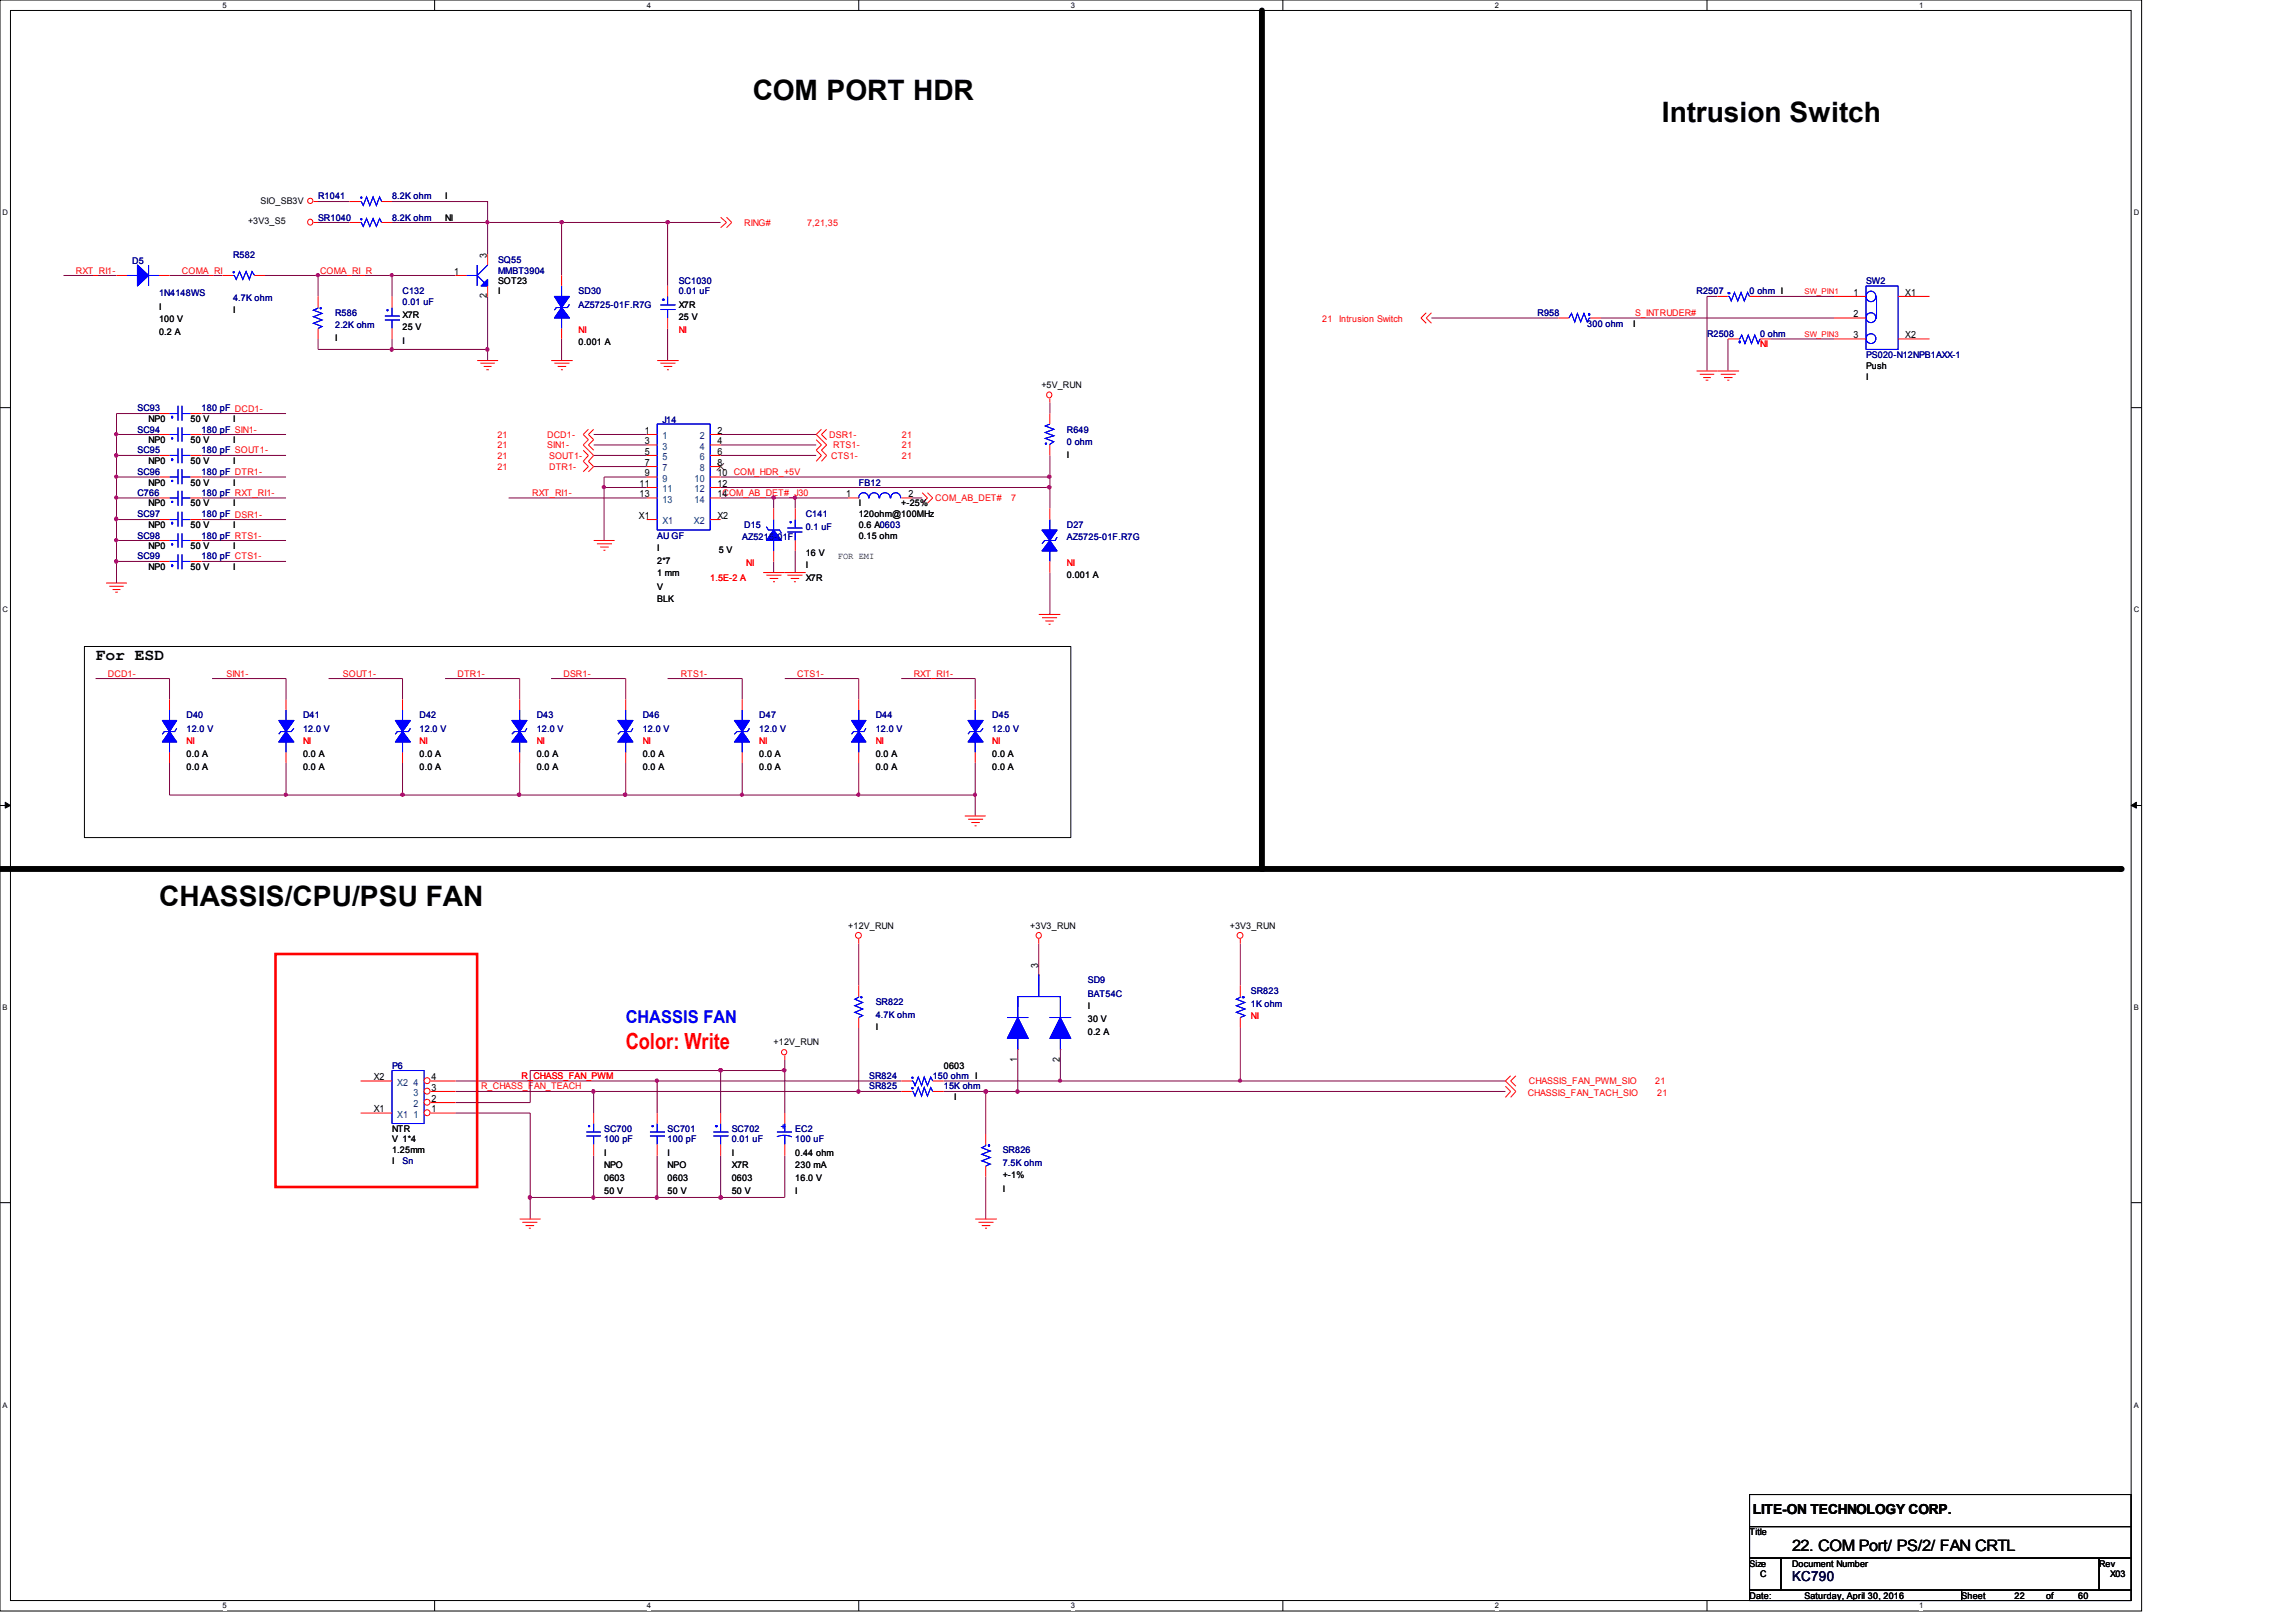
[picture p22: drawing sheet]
<svg xmlns="http://www.w3.org/2000/svg" width="297mm" height="210mm" viewBox="0 0 297 210" stroke-linecap="round" stroke-linejoin="round" font-family="sans-serif">
<defs><g id="words">
<g font-size="3.6">
<text x="97.4" y="13">COM PORT HDR</text>
<text x="215" y="15.7">Intrusion Switch</text>
<text x="20.6" y="117.2">CHASSIS/CPU/PSU FAN</text>
</g>
<text font-size="2.9" fill="#f00" x="80.9" y="135.7">Color: Write</text>
<text font-size="2.3" fill="#00f" x="80.9" y="132.4">CHASSIS FAN</text>
<text font-size="2.1" x="12.4" y="85.4">For ESD</text>
<text font-size="2" x="231.8" y="200.7">22. COM Port/ PS/2/ FAN CRTL</text>
<text font-size="1.8" x="226.7" y="195.9">LITE-ON TECHNOLOGY CORP.</text>
<text font-size="1.8" fill="#000040" x="231.8" y="204.6">KC790</text>
<g font-size="1.3">
<text x="58.8" y="35.6">1</text>
<text x="63" y="33.4" transform="rotate(-90 63 33.4)">3</text>
<text x="63" y="38.6" transform="rotate(-90 63 38.6)">2</text>
<text x="239.8" y="38.3">1</text>
<text x="239.8" y="41.1">2</text>
<text x="246.5" y="38.3">X1</text>
<text x="239.8" y="43.8">3</text>
<text x="246.5" y="43.8">X2</text>
<text x="83.4" y="56.1">1</text>
<text x="83.4" y="57.5">3</text>
<text x="83.4" y="58.8">5</text>
<text x="92.8" y="56.1">2</text>
<text x="92.8" y="57.5">4</text>
<text x="92.8" y="58.8">6</text>
<text x="82.7" y="63">11</text>
<text x="82.7" y="64.3">13</text>
<text x="83.4" y="60.3">7</text>
<text x="83.4" y="61.6">9</text>
<text x="92.8" y="60.3">8</text>
<text x="92.8" y="64.3">14</text>
<text x="92.8" y="63">12</text>
<text x="92.8" y="61.6">10 COM_HDR_+5V</text>
<text x="109.5" y="64.3">1</text>
<text x="117.5" y="64.3">2</text>
<text x="82.6" y="67.1">X1</text>
<text x="92.8" y="67.1">X2</text>
<text x="134.3" y="125.2" transform="rotate(-90 134.3 125.2)">3</text>
<text x="131.6" y="137.4" transform="rotate(-90 131.6 137.4)">1</text>
<text x="137.1" y="137.4" transform="rotate(-90 137.1 137.4)">2</text>
<text x="48.3" y="143.9">X1</text>
<text x="48.3" y="139.8">X2</text>
<text x="55.8" y="143.9">1</text>
<text x="55.8" y="142.6">2</text>
<text x="55.8" y="141.1">3</text>
<text x="55.8" y="139.8">4</text>
</g>
<g font-size="1.3" fill="#004080">
<text x="85.7" y="56.8">1</text>
<text x="85.7" y="58.2">3</text>
<text x="85.7" y="59.5">5</text>
<text x="90.5" y="56.8">2</text>
<text x="90.5" y="58.2">4</text>
<text x="90.5" y="59.5">6</text>
<text x="85.7" y="61">7</text>
<text x="85.7" y="62.3">9</text>
<text x="85.7" y="63.7">11</text>
<text x="85.7" y="65">13</text>
<text x="89.8" y="65">14</text>
<text x="89.8" y="63.7">12</text>
<text x="89.8" y="62.3">10</text>
<text x="90.5" y="61">8</text>
<text x="85.7" y="67.8">X1</text>
<text x="89.7" y="67.8">X2</text>
<text x="51.4" y="140.5">X2</text>
<text x="53.5" y="143.3">2</text>
<text x="53.5" y="141.8">3</text>
<text x="53.5" y="140.5">4</text>
<text x="51.4" y="144.6">X1</text>
<text x="53.5" y="144.6">1</text>
</g>
<g font-size="1.2">
<text x="32.1" y="29">+3V3_S5</text>
<text x="33.7" y="26.3">SIO_SB3V</text>
<text x="57.6" y="28.5">NI</text>
<text x="57.6" y="25.7">I</text>
<text x="20.6" y="40">I</text>
<text x="20.6" y="41.7">100 V</text>
<text x="30.1" y="40.6">I</text>
<text x="52.1" y="41.1">X7R</text>
<text x="64.4" y="38.1">I</text>
<text x="64.4" y="36.7">SOT23</text>
<text x="87.8" y="39.8">X7R</text>
<text x="87.8" y="41.4">25 V</text>
<text x="20.6" y="43.3">0.2 A</text>
<text x="43.3" y="44.1">I</text>
<text x="52.1" y="42.8">25 V</text>
<text x="52.1" y="44.4">I</text>
<text x="74.8" y="44.7">0.001 A</text>
<text x="211.2" y="42.2">I</text>
<text x="241.4" y="47.8">Push</text>
<text x="134.7" y="50.2">+5V_RUN</text>
<text x="241.4" y="49.1">I</text>
<text x="19.2" y="57.3">NP0</text>
<text x="19.2" y="54.6">NP0</text>
<text x="24.6" y="57.3">50 V</text>
<text x="24.6" y="54.6">50 V</text>
<text x="30.1" y="57.3">I</text>
<text x="30.1" y="54.6">I</text>
<text x="138" y="59.3">I</text>
<text x="19.2" y="60">NP0</text>
<text x="19.2" y="65.5">NP0</text>
<text x="19.2" y="62.8">NP0</text>
<text x="24.6" y="60">50 V</text>
<text x="24.6" y="65.5">50 V</text>
<text x="24.6" y="62.8">50 V</text>
<text x="30.1" y="60">I</text>
<text x="30.1" y="65.5">I</text>
<text x="30.1" y="62.8">I</text>
<text x="111.1" y="65.5">I</text>
<text x="116.6" y="65.5">+-25%</text>
<text x="19.2" y="68.3">NP0</text>
<text x="19.2" y="71">NP0</text>
<text x="24.6" y="68.3">50 V</text>
<text x="24.6" y="71">50 V</text>
<text x="30.1" y="68.3">I</text>
<text x="30.1" y="71">I</text>
<text x="85" y="71.3">I</text>
<text x="93" y="71.5">5 V</text>
<text x="104.2" y="71.9">16 V</text>
<text x="111.1" y="66.9">120ohm@100MHz</text>
<text x="111.1" y="69.7">0.15 ohm</text>
<text x="111.1" y="68.3">0.6 A0603</text>
<text x="19.2" y="73.7">NP0</text>
<text x="24.6" y="73.7">50 V</text>
<text x="30.1" y="73.7">I</text>
<text x="85" y="73">2*7</text>
<text x="85" y="74.6">1 mm</text>
<text x="85" y="76.3">V</text>
<text x="85" y="77.9">BLK</text>
<text x="104.2" y="73.5">I</text>
<text x="104.2" y="75.2">X7R</text>
<text x="108.4" y="72.4">FOR EMI</text>
<text x="138" y="74.8">0.001 A</text>
<text x="24.1" y="98">0.0 A</text>
<text x="24.1" y="99.6">0.0 A</text>
<text x="39.2" y="98">0.0 A</text>
<text x="39.2" y="99.6">0.0 A</text>
<text x="54.3" y="98">0.0 A</text>
<text x="54.3" y="99.6">0.0 A</text>
<text x="69.4" y="98">0.0 A</text>
<text x="69.4" y="99.6">0.0 A</text>
<text x="83.1" y="98">0.0 A</text>
<text x="83.1" y="99.6">0.0 A</text>
<text x="98.2" y="98">0.0 A</text>
<text x="98.2" y="99.6">0.0 A</text>
<text x="113.3" y="98">0.0 A</text>
<text x="113.3" y="99.6">0.0 A</text>
<text x="128.4" y="98">0.0 A</text>
<text x="128.4" y="99.6">0.0 A</text>
<text x="109.7" y="120.1">+12V_RUN</text>
<text x="133.3" y="120.1">+3V3_RUN</text>
<text x="159.1" y="120.1">+3V3_RUN</text>
<text x="140.7" y="130.6">I</text>
<text x="100.1" y="135.2">+12V_RUN</text>
<text x="113.3" y="133.3">I</text>
<text x="140.7" y="132.2">30 V</text>
<text x="140.7" y="133.9">0.2 A</text>
<text x="122.1" y="138.3">0603</text>
<text x="123.4" y="142.3">I</text>
<text x="50.7" y="149.2">1.25mm</text>
<text x="50.7" y="147.8">V 1*4</text>
<text x="50.7" y="146.5">NTR</text>
<text x="78.1" y="149.5">I</text>
<text x="86.4" y="149.5">I</text>
<text x="94.7" y="149.5">I</text>
<text x="102.9" y="149.5">0.44 ohm</text>
<text x="50.7" y="150.6">I</text>
<text x="78.1" y="151.1">NPO</text>
<text x="78.1" y="152.8">0603</text>
<text x="78.1" y="154.4">50 V</text>
<text x="86.4" y="151.1">NPO</text>
<text x="86.4" y="152.8">0603</text>
<text x="86.4" y="154.4">50 V</text>
<text x="94.7" y="151.1">X7R</text>
<text x="94.7" y="152.8">0603</text>
<text x="94.7" y="154.4">50 V</text>
<text x="102.9" y="151.1">230 mA</text>
<text x="102.9" y="152.8">16.0 V</text>
<text x="102.9" y="154.4">I</text>
<text x="129.7" y="152.5">+-1%</text>
<text x="129.7" y="154.2">I</text>
<text x="226.3" y="198.6">Title</text>
<text x="226.3" y="202.7">Size</text>
<text x="231.8" y="202.7">Document Number</text>
<text x="271.5" y="202.7">Rev</text>
<text x="226.3" y="206.8">Date:</text>
<text x="227.7" y="204">C</text>
<text x="233.4" y="206.8">Saturday, April 30, 2016</text>
<text x="253.7" y="206.8">Sheet</text>
<text x="260.6" y="206.8">22</text>
<text x="264.7" y="206.8">of</text>
<text x="268.8" y="206.8">60</text>
<text x="273" y="204">X03</text>
</g>
<g font-size="1.2" fill="#000080">
<text x="41.1" y="28.5">SR1040</text>
<text x="41.1" y="25.7">R1041</text>
<text x="50.7" y="25.7">8.2K ohm</text>
<text x="50.7" y="28.5">8.2K ohm</text>
<text x="17.1" y="34.1">D5</text>
<text x="30.1" y="33.4">R582</text>
<text x="64.4" y="34">SQ55</text>
<text x="64.4" y="35.4">MMBT3904</text>
<text x="20.6" y="38.4">1N4148WS</text>
<text x="30.1" y="38.9">4.7K ohm</text>
<text x="43.3" y="40.9">R586</text>
<text x="52.1" y="38.1">C132</text>
<text x="52.1" y="39.5">0.01 uF</text>
<text x="74.8" y="38.1">SD30</text>
<text x="74.8" y="39.8">AZ5725-01F.R7G</text>
<text x="87.8" y="36.7">SC1030</text>
<text x="87.8" y="38.1">0.01 uF</text>
<text x="198.9" y="40.9">R958</text>
<text x="219.5" y="38.1">R2507</text>
<text x="226.3" y="38.1">0 ohm I</text>
<text x="241.4" y="36.7">SW2</text>
<text x="43.3" y="42.5">2.2K ohm</text>
<text x="205.3" y="42.2">300 ohm</text>
<text x="220.8" y="43.6">R2508</text>
<text x="227.7" y="43.6">0 ohm</text>
<text x="241.4" y="46.3">PS020-N12NPB1AXX-1</text>
<text x="17.8" y="53.2">SC93</text>
<text x="26.1" y="53.2">180 pF DCD1-</text>
<text x="17.8" y="58.7">SC95</text>
<text x="17.8" y="56">SC94</text>
<text x="26.1" y="58.7">180 pF SOUT1-</text>
<text x="26.1" y="56">180 pF SIN1-</text>
<text x="85.7" y="54.7">J14</text>
<text x="138" y="56">R649</text>
<text x="138" y="57.6">0 ohm</text>
<text x="17.8" y="64.2">C766</text>
<text x="17.8" y="61.5">SC96</text>
<text x="26.1" y="64.2">180 pF RXT_RI1-</text>
<text x="26.1" y="61.5">180 pF DTR1-</text>
<text x="111.1" y="62.8">FB12</text>
<text x="17.8" y="66.9">SC97</text>
<text x="17.8" y="69.7">SC98</text>
<text x="26.1" y="66.9">180 pF DSR1-</text>
<text x="26.1" y="69.7">180 pF RTS1-</text>
<text x="85" y="69.7">AU GF</text>
<text x="96" y="69.9">AZ5215-01F</text>
<text x="96.3" y="68.3">D15</text>
<text x="104.2" y="66.9">C141</text>
<text x="104.2" y="68.6">0.1 uF</text>
<text x="138" y="68.3">D27</text>
<text x="138" y="69.9">AZ5725-01F.R7G</text>
<text x="17.8" y="72.4">SC99</text>
<text x="26.1" y="72.4">180 pF CTS1-</text>
<text x="24.1" y="93">D40</text>
<text x="24.1" y="94.7">12.0 V</text>
<text x="39.2" y="93">D41</text>
<text x="39.2" y="94.7">12.0 V</text>
<text x="54.3" y="93">D42</text>
<text x="54.3" y="94.7">12.0 V</text>
<text x="69.4" y="93">D43</text>
<text x="69.4" y="94.7">12.0 V</text>
<text x="83.1" y="93">D46</text>
<text x="83.1" y="94.7">12.0 V</text>
<text x="98.2" y="93">D47</text>
<text x="98.2" y="94.7">12.0 V</text>
<text x="113.3" y="93">D44</text>
<text x="113.3" y="94.7">12.0 V</text>
<text x="128.4" y="93">D45</text>
<text x="128.4" y="94.7">12.0 V</text>
<text x="113.3" y="130">SR822</text>
<text x="113.3" y="131.7">4.7K ohm</text>
<text x="140.7" y="127.3">SD9</text>
<text x="140.7" y="128.9">BAT54C</text>
<text x="161.8" y="128.6">SR823</text>
<text x="161.8" y="130.3">1K ohm</text>
<text x="50.7" y="138.3">P6</text>
<text x="112.4" y="139.6">SR824</text>
<text x="112.4" y="141">SR825</text>
<text x="120.6" y="139.6">150 ohm I</text>
<text x="122.1" y="141">15K ohm</text>
<text x="78.1" y="146.5">SC700</text>
<text x="78.1" y="147.8">100 pF</text>
<text x="86.4" y="146.5">SC701</text>
<text x="86.4" y="147.8">100 pF</text>
<text x="94.7" y="146.5">SC702</text>
<text x="94.7" y="147.8">0.01 uF</text>
<text x="102.9" y="146.5">EC2</text>
<text x="102.9" y="147.8">100 uF</text>
<text x="129.7" y="149.2">SR826</text>
<text x="52.1" y="150.6">Sn</text>
<text x="129.7" y="150.9">7.5K ohm</text>
</g>
<g font-size="1.2" fill="#f00">
<text x="96.3" y="29.2">RING#</text>
<text x="104.4" y="29.2">7,21,35</text>
<text x="9.8" y="35.4">RXT_RI1-</text>
<text x="23.5" y="35.4">COMA_RI</text>
<text x="41.4" y="35.4">COMA_RI_R</text>
<text x="171" y="41.7">21</text>
<text x="173.2" y="41.7">Intrusion Switch</text>
<text x="211.5" y="40.9">S_INTRUDER#</text>
<text x="74.8" y="43.1">NI</text>
<text x="87.8" y="43.1">NI</text>
<text x="227.7" y="45">NI</text>
<text x="64.3" y="59.4">21</text>
<text x="64.3" y="58">21</text>
<text x="64.3" y="56.6">21</text>
<text x="70.8" y="58">SIN1-</text>
<text x="70.8" y="56.6">DCD1-</text>
<text x="71" y="59.4">SOUT1-</text>
<text x="107.3" y="56.6">DSR1-</text>
<text x="107.5" y="59.4">CTS1-</text>
<text x="107.8" y="58">RTS1-</text>
<text x="116.7" y="58">21</text>
<text x="116.7" y="59.4">21</text>
<text x="116.7" y="56.6">21</text>
<text x="64.3" y="60.8">21</text>
<text x="68.8" y="64.2">RXT_RI1-</text>
<text x="71" y="60.8">DTR1-</text>
<text x="93.5" y="64.2">COM_AB_DET#_J30</text>
<text x="121" y="64.9">COM_AB_DET#</text>
<text x="130.8" y="64.9">7</text>
<text x="91.9" y="75.2">1.5E-2 A</text>
<text x="96.5" y="73.2">NI</text>
<text x="138" y="73.2">NI</text>
<text x="14" y="87.5">DCD1-</text>
<text x="29.3" y="87.5">SIN1-</text>
<text x="44.4" y="87.5">SOUT1-</text>
<text x="59.2" y="87.5">DTR1-</text>
<text x="72.9" y="87.5">DSR1-</text>
<text x="88.1" y="87.5">RTS1-</text>
<text x="103.1" y="87.5">CTS1-</text>
<text x="118.2" y="87.5">RXT_RI1-</text>
<text x="24.1" y="96.3">NI</text>
<text x="39.2" y="96.3">NI</text>
<text x="54.3" y="96.3">NI</text>
<text x="69.4" y="96.3">NI</text>
<text x="83.1" y="96.3">NI</text>
<text x="98.2" y="96.3">NI</text>
<text x="113.3" y="96.3">NI</text>
<text x="128.4" y="96.3">NI</text>
<text x="161.8" y="131.9">NI</text>
<text x="62.2" y="141">R_CHASS_FAN_TEACH</text>
<text x="67.5" y="139.6">R_CHASS_FAN_PWM</text>
<text x="197.6" y="141.8">CHASSIS_FAN_TACH_SIO</text>
<text x="197.8" y="140.3">CHASSIS_FAN_PWM_SIO</text>
<text x="214.1" y="140.3">21</text>
<text x="214.4" y="141.8">21</text>
</g>
<text font-size="1.2" fill="#00f" x="100.9" y="145.4" transform="rotate(90 100.9 145.4)">+</text>
<g font-size="1">
<text x="28.8" y="1">5</text>
<text x="83.7" y="1">4</text>
<text x="138.5" y="1">3</text>
<text x="193.4" y="1">2</text>
<text x="248.2" y="1">1</text>
<text x=".3" y="27.9">D</text>
<text x="276" y="27.9">D</text>
<text x=".3" y="79.2">C</text>
<text x="276" y="79.2">C</text>
<text x=".3" y="130.7">B</text>
<text x="276" y="130.7">B</text>
<text x=".3" y="182.1">A</text>
<text x="276" y="182.1">A</text>
<text x="28.8" y="208.1">5</text>
<text x="83.7" y="208.1">4</text>
<text x="138.5" y="208.1">3</text>
<text x="193.4" y="208.1">2</text>
<text x="248.2" y="208.1">1</text>
</g>
<g font-size="1" fill="#f00">
<text x="233.4" y="38.1">SW_PIN1</text>
<text x="233.4" y="43.6">SW_PIN3</text>
</g>
</g></defs>
<path d="M0 0h277v208.4h-277zM1.4 1.4h274.3v205.7h-274.3z" fill="none" stroke="#000" stroke-width=".13"/>
<g fill="#fff">
<path d="M28.8 .2h.5v1.1h-.5z" fill-rule="evenodd"/>
<path d="M28.8 207.3h.5v1.1h-.5z" fill-rule="evenodd"/>
</g>
<path d="M56.2 0v1.4M56.2 207.1v1.3" fill="none" stroke="#000" stroke-width=".13"/>
<g fill="#fff">
<path d="M83.7 .2h.5v1.1h-.5z" fill-rule="evenodd"/>
<path d="M83.7 207.3h.5v1.1h-.5z" fill-rule="evenodd"/>
</g>
<path d="M111.1 0v1.4M111.1 207.1v1.3" fill="none" stroke="#000" stroke-width=".13"/>
<g fill="#fff">
<path d="M138.5 .2h.5v1.1h-.5z" fill-rule="evenodd"/>
<path d="M138.5 207.3h.5v1.1h-.5z" fill-rule="evenodd"/>
</g>
<path d="M165.9 0v1.4M165.9 207.1v1.3" fill="none" stroke="#000" stroke-width=".13"/>
<g fill="#fff">
<path d="M193.4 .2h.5v1.1h-.5z" fill-rule="evenodd"/>
<path d="M193.4 207.3h.5v1.1h-.5z" fill-rule="evenodd"/>
</g>
<path d="M220.8 0v1.4M220.8 207.1v1.3" fill="none" stroke="#000" stroke-width=".13"/>
<g fill="#fff">
<path d="M248.2 .2h.6v1.1h-.6z" fill-rule="evenodd"/>
<path d="M248.2 207.3h.6v1.1h-.6z" fill-rule="evenodd"/>
<path d="M.3 27h.6v1.1h-.6z" fill-rule="evenodd"/>
<path d="M276 27h.6v1.1h-.6z" fill-rule="evenodd"/>
<path d="M.3 78.4h.6v1.1h-.6z" fill-rule="evenodd"/>
<path d="M276 78.4h.6v1.1h-.6z" fill-rule="evenodd"/>
</g>
<path d="M0 52.7h1.4M275.7 52.7h1.3" fill="none" stroke="#000" stroke-width=".13"/>
<g fill="#fff">
<path d="M.3 129.9h.6v1.1h-.6z" fill-rule="evenodd"/>
<path d="M276 129.9h.6v1.1h-.6z" fill-rule="evenodd"/>
</g>
<path d="M0 104.2h1.4M275.7 104.2h1.3" fill="none" stroke="#000" stroke-width=".13"/>
<path d="M.7 103.8l.7 .4-.7 .4zM275.7 104.2l.7-.4v.8z" fill="#000" stroke="#000" stroke-width=".13"/>
<g fill="#fff">
<path d="M.3 181.3h.6v1.1h-.6z" fill-rule="evenodd"/>
<path d="M276 181.3h.6v1.1h-.6z" fill-rule="evenodd"/>
</g>
<path d="M10.9 83.7h127.6v24.7h-127.6zM0 155.6h1.4M275.7 155.6h1.3M226.3 193.4h49.4v4.1h-49.4zM226.3 197.5h49.4v4.1h-49.4zM226.3 201.6h4.1v4.1h-4.1zM226.3 205.7h27.4v1.4h-27.4zM230.4 201.6h41.1v4.1h-41.1zM253.7 205.7h22v1.4h-22zM271.5 201.6h4.2v4.1h-4.2z" fill="none" stroke="#000" stroke-width=".13"/>
<g fill="none" stroke="#800040" stroke-width=".13">
<path d="M8.2 35.6h6.9M21.9 35.6h6.9M34.3 35.6h6.8M41.1 35.6h9.6M41.1 35.6v2.8M41.1 28.8h4.1M41.1 26.1h4.1M50.7 35.6h8.2M50.7 35.6v2.8M50.7 26.1h12.4v2.7h9.5v6.8M50.7 28.8h12.4v4.1M63.1 38.4v6.8"/>
<path d="M72.6 28.8h13.8v8.2M86.4 28.8h6.8M222.2 38.4h-1.4v9.6M227.7 38.4h9.5M15.1 58.9h5.5M15.1 56.2h5.5M15.1 58.9v2.8M15.1 56.2v2.7M20.6 53.5h-5.5v2.7M26.1 53.5h10.9M26.1 56.2h10.9M26.1 58.9h10.9"/>
<path d="M41.1 43.9v1.3h22M50.7 43.9v1.3M63.1 45.2v1.5M72.6 43.9v2.8M76.8 56.2h6.9M76.8 58.9h6.9M76.8 57.6h6.9M86.4 42.5v4.2M93.2 57.6h12.4M93.2 56.2h12.4M93.2 58.9h12.4M135.8 52.1v1.4"/>
<path d="M135.8 58.9v2.8M185.2 41.1h16.4M207.1 41.1h30.1M223.5 43.9v4.1M229 43.9h8.2M15.1 61.7h5.5M15.1 64.4h5.5M15.1 67.2h5.5M15.1 72.6h5.5M15.1 69.9h5.5M15.1 69.9v2.7M15.1 72.6v2.8"/>
<path d="M15.1 64.4v2.8M15.1 61.7v2.7M15.1 67.2v2.7M26.1 61.7h10.9M26.1 67.2h10.9M26.1 64.4h10.9M26.1 72.6h10.9M26.1 69.9h10.9M65.8 64.4h17.9M76.8 60.4h6.9M78.1 63.1h5.6M78.1 63.1v6.8"/>
<path d="M83.7 61.7h-5.6v1.4M93.2 63.1h42.6M93.2 61.7h42.6M93.2 64.4h6.9v1.4M100.1 72.6v1.5M100.1 64.4h2.8v1.4M102.9 71.3v2.8M102.9 64.4h6.8M117.9 64.4h1.4M135.8 63.1v2.7M135.8 74.1v5.4M135.8 61.7v1.4"/>
<path d="M12.4 87.8h9.5v2.7M21.9 98.7v4.2h15.1M27.4 87.8h9.6v2.7M37 98.7v4.2M42.5 87.8h9.6v2.7M52.1 98.7v4.2M57.6 87.8h9.6v2.7M67.2 98.7v4.2M71.3 87.8h9.6v2.7M80.9 98.7v4.2M86.4 87.8h9.6v2.7M96 98.7v4.2"/>
<path d="M101.5 87.8h9.6v2.7M111.1 98.7v4.2M116.6 87.8h9.6v2.7M126.2 98.7v4.2M37 102.9h15.1M52.1 102.9h15.1M67.2 102.9h13.7M80.9 102.9h15.1M96 102.9h15.1M111.1 102.9h15.1M126.2 102.9v2.7M58.9 139.9h26.1"/>
<path d="M85 139.9v4.1M85 139.9h31.6M93.2 138.5v5.5M93.2 138.5h-24.6v4.2h-9.7M93.2 138.5h8.3M101.5 137.2v1.3M101.5 138.5v5.5M111.1 122.1v5.4M111.1 133v8.2M122.1 139.9h15.1M131.7 135.8v5.4M134.4 122.1v4.1"/>
<path d="M137.2 135.8v4.1M137.2 139.9h23.2M160.4 133v6.9M160.4 122.1v5.4M160.4 139.9h34.3M58.9 141.2h17.9v2.8M58.9 144h9.7v10.9M68.6 154.9h8.2M68.6 154.9v2.8M76.8 149.5v5.4M76.8 154.9h8.2M76.8 141.2h34.3"/>
<path d="M85 154.9h8.2M85 149.5v5.4M93.2 149.5v5.4M101.5 149.5v5.4h-8.3M111.1 141.2h5.5M122.1 141.2h5.4v5.5M127.5 152.2v5.5M127.5 141.2h4.2M131.7 141.2h63"/>
</g>
<g fill="#f0f" stroke="#f0f" stroke-width=".13">
<path d="M93 138.3h.4l.1 .2-.1 .1h-.4v-.1z" fill-rule="evenodd"/>
<path d="M101.3 138.3h.3l.1 .2-.1 .1h-.3l-.1-.1z" fill-rule="evenodd"/>
<path d="M93 138.3h.4l.1 .2-.1 .1h-.4v-.1z" fill-rule="evenodd"/>
<path d="M86.2 28.6h.3l.1 .1-.1 .2h-.3l-.1-.2z" fill-rule="evenodd"/>
<path d="M135.5 62.9h.4l.1 .1-.1 .2h-.4v-.2z" fill-rule="evenodd"/>
<path d="M99.9 64.2h.4v.2v.1h-.4l-.1-.1z" fill-rule="evenodd"/>
<path d="M135.5 61.5h.4l.1 .2-.1 .1h-.4v-.1z" fill-rule="evenodd"/>
<path d="M72.5 28.6h.3l.1 .1-.1 .2h-.3l-.1-.2z" fill-rule="evenodd"/>
<path d="M51.9 102.7h.4v.1v.2h-.4l-.1-.2z" fill-rule="evenodd"/>
<path d="M67 102.7h.3l.1 .1-.1 .2h-.3l-.1-.2z" fill-rule="evenodd"/>
<path d="M80.7 102.7h.3l.1 .1-.1 .2h-.3l-.1-.2z" fill-rule="evenodd"/>
<circle cx="85" cy="139.8" r=".21"/>
<circle cx="111" cy="141.2" r=".24"/>
<circle cx="160.4" cy="139.8" r=".21"/>
<circle cx="127.5" cy="141.2" r=".25"/>
<circle cx="131.6" cy="141.2" r=".24"/>
<circle cx="93.2" cy="154.9" r=".25"/>
<circle cx="76.7" cy="154.9" r=".24"/>
<circle cx="76.7" cy="141.2" r=".24"/>
<circle cx="84.9" cy="154.9" r=".24"/>
<circle cx="68.5" cy="154.9" r=".24"/>
<circle cx="137.1" cy="139.8" r=".21"/>
<circle cx="41.1" cy="35.6" r=".21"/>
<circle cx="50.7" cy="35.6" r=".21"/>
<circle cx="50.6" cy="45.2" r=".24"/>
<circle cx="63" cy="45.2" r=".24"/>
<circle cx="63" cy="28.7" r=".21"/>
<circle cx="102.8" cy="64.4" r=".21"/>
<circle cx="78.1" cy="63" r=".21"/>
<circle cx="126.1" cy="102.8" r=".21"/>
<circle cx="111" cy="102.8" r=".21"/>
<circle cx="96" cy="102.8" r=".21"/>
<circle cx="37" cy="102.8" r=".21"/>
<circle cx="15" cy="69.9" r=".21"/>
<circle cx="15" cy="58.9" r=".24"/>
<circle cx="15" cy="56.2" r=".21"/>
<circle cx="15" cy="64.4" r=".21"/>
<circle cx="15" cy="61.7" r=".21"/>
<circle cx="15" cy="67.1" r=".24"/>
<circle cx="15" cy="72.6" r=".24"/>
</g>
<g fill="none" stroke="#f00" stroke-width=".13">
<path d="M40.6 28.8h.5M40.6 26.1h.5M93.2 28.1l.8 .7-.8 .7M94 28.1l.7 .7-.7 .7M61.7 46.7h2.7M62.1 47h1.9M62.6 47.4h1M62.9 47.8h.3M71.3 46.7h2.8M71.7 47h2M72.1 47.4h1.1M72.6 47.8h.2"/>
<path d="M75.4 58.3l.7 .6-.7 .8 .7 .7-.7 .6M76.1 55.5l-.7 .7 .7 .7-.7 .7 1.4 1.3-.7 .8 .7 .7-.7 .6M76.8 55.5l-.7 .7 .7 .7-.7 .7 .7 .7M85 46.7h2.8M85.4 47h2M85.9 47.4h1.1M86.3 47.8h.2M105.6 56.9l.7 .7-.7 .7 .7 .6-.7 .8M106.3 55.5l-.7 .7 1.3 1.4-.6 .7 .6 .6-.6 .8M106.9 55.5l-.6 .7 .6 .7M135.8 51.6v.5M184.5 40.5l-.7 .6 .7 .7"/>
<path d="M185.2 40.5l-.7 .6 .7 .7M219.5 48h5.5M219.9 48.4h1.8M220.3 48.9h1M220.6 49.2h.4M222.6 48.4h1.9M223 48.9h1.1M223.4 49.2h.3M223.5 43.9h1.5M227.7 43.9h1.3M13.7 75.4h2.7M14.1 75.9h1.9"/>
<path d="M14.6 76.3h1M14.9 76.6h.3M76.8 69.9h2.7M77.2 70.4h2M77.6 70.8h1.1M78.1 71.2h.2M98.7 74.1h5.5M99.1 74.4h2M99.6 74.8h1.1M100 75.3h.2M101.9 74.4h1.9M102.3 74.8h1.1"/>
<path d="M102.7 75.3h.3M119.3 63.8l.7 .6-.7 .7M120 63.8l.6 .6-.6 .7M134.4 79.5h2.8M134.8 79.9h1.9M135.2 80.3h1.1M135.6 80.8h.3M124.8 105.6h2.7M125.2 106h2M125.6 106.4h1.1M126.1 106.8h.2M101.5 136.6v.6"/>
<path d="M111.1 121.5v.6M134.4 121.5v.6M160.4 121.5v.6M195.4 139.2l-.7 .7 1.4 1.3-.7 .8M196.1 139.2l-.7 .7 .7 .6M67.2 157.7h2.7M67.6 158.2h1.9M68 158.6h1.1M68.4 158.9h.3M126.2 157.7h2.7M126.6 158.2h1.9M127 158.6h1.1"/>
<path d="M127.4 158.9h.3M194.7 140.5l.7 .7-.7 .8"/>
<circle cx="40.1" cy="28.7" r=".36"/>
<circle cx="40.1" cy="26" r=".34"/>
<circle cx="135.7" cy="51.1" r=".36"/>
<circle cx="101.4" cy="136.1" r=".34"/>
<circle cx="111" cy="121" r=".38"/>
<circle cx="134.3" cy="121" r=".36"/>
<circle cx="160.4" cy="121" r=".38"/>
</g>
<path d="M163.2 1.4v111M0 112.4h274.3" fill="none" stroke="#000" stroke-width=".76"/>
<g fill="#000">
<circle cx="163.2" cy="112.4" r=".38"/>
<circle cx="274.3" cy="112.4" r=".38"/>
</g>
<path d="M35.6 123.4h26.1v30.2h-26.1z" fill="none" stroke="#f00" stroke-width=".34"/>
<path d="M225 43.9l.3-.6 .4 1.2 .4-1.2 .5 1.2 .4-1.2 .4 1.2 .3-.6M50.7 138.5h4.2v6.9h-4.2z" fill="none" stroke="#00f" stroke-width=".13"/>
<g fill="#00f" stroke="#00f" stroke-width=".13">
<path d="M225 44.1h.1l-.1 .3z" fill-rule="evenodd"/>
<path d="M225 44.1h.1l-.1 .3z" fill-rule="evenodd"/>
</g>
<circle cx="55.2" cy="144" r=".38" fill="#fff" stroke="#f00" stroke-width=".13"/>
<path d="M55.7 144h3.2" fill="none" stroke="#f00" stroke-width=".13"/>
<circle cx="55.2" cy="142.6" r=".38" fill="#fff" stroke="#f00" stroke-width=".13"/>
<path d="M55.7 142.7h3.2" fill="none" stroke="#f00" stroke-width=".13"/>
<circle cx="55.2" cy="141.2" r=".38" fill="#fff" stroke="#f00" stroke-width=".13"/>
<path d="M55.7 141.2h3.2" fill="none" stroke="#f00" stroke-width=".13"/>
<circle cx="55.2" cy="139.8" r=".38" fill="#fff" stroke="#f00" stroke-width=".13"/>
<g fill="none" stroke="#f00" stroke-width=".13">
<path d="M15.1 35.6h1.3M20.6 35.6h1.3M28.8 35.6h1.3M32.9 35.6h1.4M41.1 38.4v1.4M45.2 28.8h1.5M45.2 26.1h1.5M49.4 28.8h1.3M49.4 26.1h1.3M50.7 38.4v1.4M58.9 35.6h1.5M63.1 32.9v1.4"/>
<path d="M63.1 37v1.4M72.6 35.6v1.4M86.4 37v1.4M222.2 38.4h1.3M226.3 38.4h1.4M237.2 38.4h4.2M245.5 38.4h4.1M20.6 58.9h1.3M20.6 56.2h1.3M20.6 53.5h1.3M24.6 58.9h1.5M24.6 56.2h1.5"/>
<path d="M24.6 53.5h1.5M41.1 42.5v1.4M50.7 42.5v1.4M72.6 42.5v1.4M83.7 58.9h1.3M83.7 56.2h1.3M83.7 57.6h1.3M86.4 41.1v1.4M91.9 58.9h1.3M91.9 56.2h1.3M91.9 57.6h1.3M135.8 53.5v1.4"/>
<path d="M135.8 57.6v1.3M201.6 41.1h1.3M205.7 41.1h1.4M237.2 41.1h4.2M237.2 43.9h4.2M245.5 43.9h4.1M20.6 72.6h1.3M20.6 67.2h1.3M20.6 64.4h1.3M20.6 69.9h1.3M20.6 61.7h1.3M24.6 72.6h1.5"/>
<path d="M24.6 67.2h1.5M24.6 64.4h1.5M24.6 69.9h1.5M24.6 61.7h1.5M83.7 67.2h1.3M83.7 64.4h1.3M83.7 60.4h1.3M83.7 61.7h1.3M83.7 63.1h1.3M91.9 67.2h1.3M91.9 64.4h1.3M91.9 60.4h1.3"/>
<path d="M91.9 61.7h1.3M91.9 63.1h1.3M100.1 65.8v1.4M100.1 71.3v1.3M102.9 65.8v1.4M102.9 69.9v1.4M109.7 64.4h1.4M116.6 64.4h1.3M135.8 65.8v1.4M135.8 72.6v1.5M21.9 90.5v1.4M21.9 97.4v1.3"/>
<path d="M37 90.5v1.4M37 97.4v1.3M52.1 90.5v1.4M52.1 97.4v1.3M67.2 90.5v1.4M67.2 97.4v1.3M80.9 90.5v1.4M80.9 97.4v1.3M96 90.5v1.4M96 97.4v1.3M111.1 90.5v1.4M111.1 97.4v1.3"/>
<path d="M126.2 90.5v1.4M126.2 97.4v1.3M46.7 139.9h4M55.7 139.9h3.2M111.1 127.5v1.4M111.1 131.7v1.3M116.6 139.9h1.3M120.6 139.9h1.5M131.7 135.8h.1M134.4 126.2h.1M137.2 135.8h.1M160.4 127.5v1.4"/>
<path d="M160.4 131.7v1.3M46.7 144h4M76.8 144v1.4M76.8 148.1v1.4M85 144v1.4M85 148.1v1.4M93.2 144v1.4M93.2 148.1v1.4M101.5 144v1.4M101.5 148.1v1.4M116.6 141.2h1.3M120.6 141.2h1.5"/>
<path d="M127.5 146.7v1.4M127.5 150.9v1.3"/>
</g>
<g fill="none" stroke="#00f" stroke-width=".13">
<path d="M16.4 35.6h1.4M19.2 34.3v2.7M19.2 35.6h1.4M30.1 35.6h.2l.3 .6 .4-1.1 .4 1.1 .4-1.1 .5 1.1 .3-1.1 .3 .5M41.1 39.8v.1l-.5 .2 1.1 .5-1.1 .4 1.1 .4-1.1 .4 1.1 .4-.6 .3M46.7 28.8l.3 .5 .4-1 .4 1 .5-1 .4 1 .4-1 .3 .5M46.7 26.1l.3 .5 .4-1.1 .4 1.1 .5-1.1 .4 1.1 .4-1.1 .3 .6M50.7 39.8v1.1M60.4 35.6h1.3M61.7 34.3v2.7M63.1 34.3l-1.4 1.3 1 1M72.6 37v1.4"/>
<path d="M72.6 39.8v2.7M73.7 39.4l-.3 .4h-1.4l-.3 .3M85.4 39.5h2M86.4 38.4v1.1M223.5 38.4h.2l.2 .5 .5-1.1 .4 1.1 .4-1.1 .4 1.1 .5-1.1 .2 .6M241.4 37h4.1v8.2h-4.1zM242.7 38.4v2.8M21.9 58.9h1.1M21.9 56.2h1.1M21.9 53.5h1.1M23 58v1.9M23 55.3v1.9"/>
<path d="M23 52.5v1.9M23.5 58v1.9M23.5 58.9h1.1M23.5 55.3v1.9M23.5 56.2h1.1M23.5 52.5v1.9M23.5 53.5h1.1M49.8 41.4h1.9M49.8 40.9h1.9M50.7 41.4v1.1M85 54.9h6.9v13.7h-6.9zM85.4 40h2"/>
<path d="M86.4 40v1.1M135.8 54.9l-.6 .2 1.1 .4-1.1 .5 1.1 .4-1.1 .3 1.1 .4-.5 .4v.1M202.9 41.1l.4-.5 .4 1.1 .3-1.1 .5 1.1 .4-1.1 .4 1.1 .3-.6h.1M21.9 72.6h1.1M21.9 67.2h1.1M21.9 69.9h1.1M21.9 64.4h1.1M21.9 61.7h1.1M23 71.7v2M23 66.2v2M23 69v1.9M23 63.5v1.9"/>
<path d="M23 60.7v2M23.5 71.7v2M23.5 72.6h1.1M23.5 66.2v2M23.5 67.2h1.1M23.5 69v1.9M23.5 69.9h1.1M23.5 63.5v1.9M23.5 64.4h1.1M23.5 60.7v2M23.5 61.7h1.1M99.1 68.2l.3 .4h1.4l.3 .4"/>
<path d="M100.1 69.9v1.4M100.1 67.2v1.4M101.9 68.3h1.9M101.9 68.8h1.9M102.9 68.8v1.1M102.9 67.2v1.1M112.4 64.4a.64 .64 0 0 0-.7-.6 .64 .64 0 0 0-.6 .6M113.7 64.4a.64 .64 0 0 0-.6-.6 .64 .64 0 0 0-.7 .6M115.1 64.4a.68 .68 0 0 0-.6-.6 .68 .68 0 0 0-.7 .6M116.5 64.4a.64 .64 0 0 0-.6-.6 .64 .64 0 0 0-.7 .6M135.8 67.2v1.4M135.8 69.9v2.7"/>
<path d="M136.7 69.5l-.2 .4h-1.4l-.3 .5M21.9 96v1.4M21.9 91.9v2.8M22.9 94.2l-.3 .5h-1.3l-.3 .3M37 96v1.4M37 91.9v2.8M38 94.2l-.3 .5h-1.4l-.2 .3M52.1 96v1.4M52.1 91.9v2.8M53.1 94.2l-.3 .5h-1.4l-.3 .3M67.2 96v1.4M67.2 91.9v2.8"/>
<path d="M68.2 94.2l-.3 .5h-1.4l-.3 .3M80.9 96v1.4M80.9 91.9v2.8M81.9 94.2l-.3 .5h-1.3l-.4 .3M96 96v1.4M96 91.9v2.8M96.9 94.2l-.2 .5h-1.4l-.3 .3M111.1 96v1.4M111.1 91.9v2.8M112 94.2l-.2 .5h-1.4l-.2 .3M126.2 96v1.4M126.2 91.9v2.8"/>
<path d="M127.2 94.2l-.4 .5h-1.3l-.3 .3M111.1 128.9v.1l-.5 .3 1 .4-1 .4 1 .5-1 .4 1 .4-.5 .3M117.9 139.9h.2l.3 .6 .4-1.1 .4 1.1 .3-1.1 .5 1.1 .4-1.1 .2 .5M130.3 131.7h2.7M131.7 130.3v1.4M131.7 134.4v1.4M131.7 128.9v1.4M131.7 130.3v-1.4h5.5v4.1M134.4 127.5v-1.3v2.7M135.8 131.7h2.7M137.2 134.4v1.4M160.4 128.9v.1l-.5 .3 1.1 .4-1.1 .4 1.1 .5-1.1 .4 1.1 .4-.6 .3"/>
<path d="M75.9 147h1.8M75.9 146.5h1.8M76.8 147v1.1M76.8 145.4v1.1M84.1 146.5h1.9M84.1 147h1.9M85 147v1.1M85 145.4v1.1M92.3 146.5h1.9M92.3 147h1.9M93.2 147v1.1M93.2 145.4v1.1"/>
<path d="M100.5 146.5h1.9M100.5 147.1a2.56 2.56 0 0 1 1.9 0M101.5 145.4v1.1M101.5 146.9v1.2M117.9 141.2h.2l.3 .6 .4-1.1 .4 1.1 .3-1.1 .5 1.1 .4-1.1 .2 .5M127.5 148.1v.2l-.5 .2 1.1 .4-1.1 .5 1.1 .4-1.1 .4 1.1 .4-.6 .3"/>
<circle cx="242" cy="38.3" r=".65"/>
<circle cx="242" cy="43.8" r=".64"/>
<circle cx="242" cy="41.1" r=".64"/>
</g>
<g fill="#00f" stroke="#00f" stroke-width=".13">
<path d="M17.8 34.3l1.4 1.3-1.4 1.4z"/>
<path d="M131.7 131.7l1.3 2.7h-2.7z"/>
<path d="M137.2 131.7l1.3 2.7h-2.7z"/>
<path d="M21.9 94.7l1 1.3h-1.9z" fill-rule="evenodd"/>
<path d="M21 93.2h1.9l-1 1.5z" fill-rule="evenodd"/>
<path d="M21.9 94.7l1 1.3h-1.9z" fill-rule="evenodd"/>
<path d="M21 93.2h1.9l-1 1.5z" fill-rule="evenodd"/>
<path d="M127.9 148.1h.1l-.1 .2z" fill-rule="evenodd"/>
<path d="M127.9 148.1h.1l-.1 .2z" fill-rule="evenodd"/>
<path d="M22.2 59.4h.1v.2z" fill-rule="evenodd"/>
<path d="M22.2 59.4h.1v.2z" fill-rule="evenodd"/>
<path d="M22.2 73.1h.1v.2z" fill-rule="evenodd"/>
<path d="M22.2 73.1h.1v.2z" fill-rule="evenodd"/>
<path d="M37 94.7l1 1.3h-1.9z" fill-rule="evenodd"/>
<path d="M36.1 93.2h1.9l-1 1.5z" fill-rule="evenodd"/>
<path d="M37 94.7l1 1.3h-1.9z" fill-rule="evenodd"/>
<path d="M36.1 93.2h1.9l-1 1.5z" fill-rule="evenodd"/>
<path d="M85.7 38.7l.2 .1-.1 .1z" fill-rule="evenodd"/>
<path d="M85.7 38.7l.2 .1-.1 .1z" fill-rule="evenodd"/>
<path d="M67.2 94.7l1 1.3h-2z" fill-rule="evenodd"/>
<path d="M66.2 93.2h2l-1 1.5z" fill-rule="evenodd"/>
<path d="M67.2 94.7l1 1.3h-2z" fill-rule="evenodd"/>
<path d="M66.2 93.2h2l-1 1.5z" fill-rule="evenodd"/>
<path d="M22.2 67.6h.1v.2z" fill-rule="evenodd"/>
<path d="M22.2 67.6h.1v.2z" fill-rule="evenodd"/>
<path d="M71.7 38.4h2l-1.1 1.4z" fill-rule="evenodd"/>
<path d="M72.6 39.8l1.1 1.3h-2z" fill-rule="evenodd"/>
<path d="M71.7 38.4h2l-1.1 1.4z" fill-rule="evenodd"/>
<path d="M72.6 39.8l1.1 1.3h-2z" fill-rule="evenodd"/>
<path d="M52.1 94.7l1 1.3h-2z" fill-rule="evenodd"/>
<path d="M51.1 93.2h2l-1 1.5z" fill-rule="evenodd"/>
<path d="M52.1 94.7l1 1.3h-2z" fill-rule="evenodd"/>
<path d="M51.1 93.2h2l-1 1.5z" fill-rule="evenodd"/>
<path d="M80.9 94.7l1 1.3h-2z" fill-rule="evenodd"/>
<path d="M79.9 93.2h2l-1 1.5z" fill-rule="evenodd"/>
<path d="M80.9 94.7l1 1.3h-2z" fill-rule="evenodd"/>
<path d="M79.9 93.2h2l-1 1.5z" fill-rule="evenodd"/>
<path d="M205.5 40.6h.1v.2z" fill-rule="evenodd"/>
<path d="M205.5 40.6h.1v.2z" fill-rule="evenodd"/>
<path d="M96 94.7l.9 1.3h-1.9z" fill-rule="evenodd"/>
<path d="M95 93.2h1.9l-.9 1.5z" fill-rule="evenodd"/>
<path d="M96 94.7l.9 1.3h-1.9z" fill-rule="evenodd"/>
<path d="M95 93.2h1.9l-.9 1.5z" fill-rule="evenodd"/>
<path d="M22.2 53.9h.1v.2z" fill-rule="evenodd"/>
<path d="M22.2 53.9h.1v.2z" fill-rule="evenodd"/>
<path d="M62.7 36.6l.4-.4v.8h-.9z" fill-rule="evenodd"/>
<path d="M62.7 36.6l.4-.4v.8h-.9z" fill-rule="evenodd"/>
<path d="M100.1 68.6l1 1.3h-2z" fill-rule="evenodd"/>
<path d="M100.1 68.6l1 1.3h-2z" fill-rule="evenodd"/>
<path d="M92.6 145.7h.2l-.1 .1z" fill-rule="evenodd"/>
<path d="M92.6 145.7h.2l-.1 .1z" fill-rule="evenodd"/>
<path d="M134.8 68.6h1.9l-.9 1.3z" fill-rule="evenodd"/>
<path d="M135.8 69.9l.9 1.4h-1.9z" fill-rule="evenodd"/>
<path d="M134.8 68.6h1.9l-.9 1.3z" fill-rule="evenodd"/>
<path d="M135.8 69.9l.9 1.4h-1.9z" fill-rule="evenodd"/>
<path d="M111.1 94.7l.9 1.3h-1.8z" fill-rule="evenodd"/>
<path d="M110.2 93.2h1.8l-.9 1.5z" fill-rule="evenodd"/>
<path d="M111.1 94.7l.9 1.3h-1.8z" fill-rule="evenodd"/>
<path d="M110.2 93.2h1.8l-.9 1.5z" fill-rule="evenodd"/>
<path d="M160.7 129h.3l-.2 .1z" fill-rule="evenodd"/>
<path d="M160.7 129h.3l-.2 .1z" fill-rule="evenodd"/>
<path d="M126.2 94.7l1 1.3h-2z" fill-rule="evenodd"/>
<path d="M125.2 93.2h2l-1 1.5z" fill-rule="evenodd"/>
<path d="M126.2 94.7l1 1.3h-2z" fill-rule="evenodd"/>
<path d="M125.2 93.2h2l-1 1.5z" fill-rule="evenodd"/>
<path d="M223.6 37.9h.2l-.2 .1z" fill-rule="evenodd"/>
<path d="M223.6 37.9h.2l-.2 .1z" fill-rule="evenodd"/>
<circle cx="118" cy="139.4" r=".08"/>
<circle cx="135.3" cy="57.4" r=".08"/>
<circle cx="46.7" cy="28.4" r=".08"/>
<circle cx="84.4" cy="145.7" r=".08"/>
<circle cx="22.3" cy="56.7" r=".08"/>
<circle cx="102.3" cy="67.6" r=".08"/>
<circle cx="22.3" cy="70.4" r=".08"/>
<circle cx="76.2" cy="145.7" r=".08"/>
<circle cx="22.3" cy="64.9" r=".08"/>
<circle cx="111.4" cy="129" r=".08"/>
<circle cx="30.2" cy="35.2" r=".08"/>
<circle cx="50.1" cy="40.1" r=".08"/>
<circle cx="22.3" cy="62.2" r=".08"/>
<circle cx="118" cy="140.8" r=".08"/>
<circle cx="46.7" cy="25.6" r=".08"/>
<circle cx="41.5" cy="39.9" r=".08"/>
</g>
<path d="M92.8 59.9l.9 1M93.6 59.9l-.9 1" fill="none" stroke="#804000" stroke-width=".13"/>
<g fill="#f0f" stroke="#f0f" stroke-width=".13">
<path d="M93 138.3h.4l.1 .2-.1 .1h-.4v-.1z" fill-rule="evenodd"/>
<path d="M101.3 138.3h.3l.1 .2-.1 .1h-.3l-.1-.1z" fill-rule="evenodd"/>
<path d="M93 138.3h.4l.1 .2-.1 .1h-.4v-.1z" fill-rule="evenodd"/>
<path d="M86.2 28.6h.3l.1 .1-.1 .2h-.3l-.1-.2z" fill-rule="evenodd"/>
<path d="M135.5 62.9h.4l.1 .1-.1 .2h-.4v-.2z" fill-rule="evenodd"/>
<path d="M99.9 64.2h.4v.2v.1h-.4l-.1-.1z" fill-rule="evenodd"/>
<path d="M135.5 61.5h.4l.1 .2-.1 .1h-.4v-.1z" fill-rule="evenodd"/>
<path d="M72.5 28.6h.3l.1 .1-.1 .2h-.3l-.1-.2z" fill-rule="evenodd"/>
<path d="M51.9 102.7h.4v.1v.2h-.4l-.1-.2z" fill-rule="evenodd"/>
<path d="M67 102.7h.3l.1 .1-.1 .2h-.3l-.1-.2z" fill-rule="evenodd"/>
<path d="M80.7 102.7h.3l.1 .1-.1 .2h-.3l-.1-.2z" fill-rule="evenodd"/>
<circle cx="85" cy="139.8" r=".21"/>
<circle cx="111" cy="141.2" r=".24"/>
<circle cx="160.4" cy="139.8" r=".21"/>
<circle cx="127.5" cy="141.2" r=".25"/>
<circle cx="131.6" cy="141.2" r=".24"/>
<circle cx="93.2" cy="154.9" r=".25"/>
<circle cx="76.7" cy="154.9" r=".24"/>
<circle cx="76.7" cy="141.2" r=".24"/>
<circle cx="84.9" cy="154.9" r=".24"/>
<circle cx="68.5" cy="154.9" r=".24"/>
<circle cx="137.1" cy="139.8" r=".21"/>
<circle cx="41.1" cy="35.6" r=".21"/>
<circle cx="50.7" cy="35.6" r=".21"/>
<circle cx="50.6" cy="45.2" r=".24"/>
<circle cx="63" cy="45.2" r=".24"/>
<circle cx="63" cy="28.7" r=".21"/>
<circle cx="102.8" cy="64.4" r=".21"/>
<circle cx="78.1" cy="63" r=".21"/>
<circle cx="126.1" cy="102.8" r=".21"/>
<circle cx="111" cy="102.8" r=".21"/>
<circle cx="96" cy="102.8" r=".21"/>
<circle cx="37" cy="102.8" r=".21"/>
<circle cx="15" cy="69.9" r=".21"/>
<circle cx="15" cy="58.9" r=".24"/>
<circle cx="15" cy="56.2" r=".21"/>
<circle cx="15" cy="64.4" r=".21"/>
<circle cx="15" cy="61.7" r=".21"/>
<circle cx="15" cy="67.1" r=".24"/>
<circle cx="15" cy="72.6" r=".24"/>
</g>
<use href="#words"/>
</svg>
